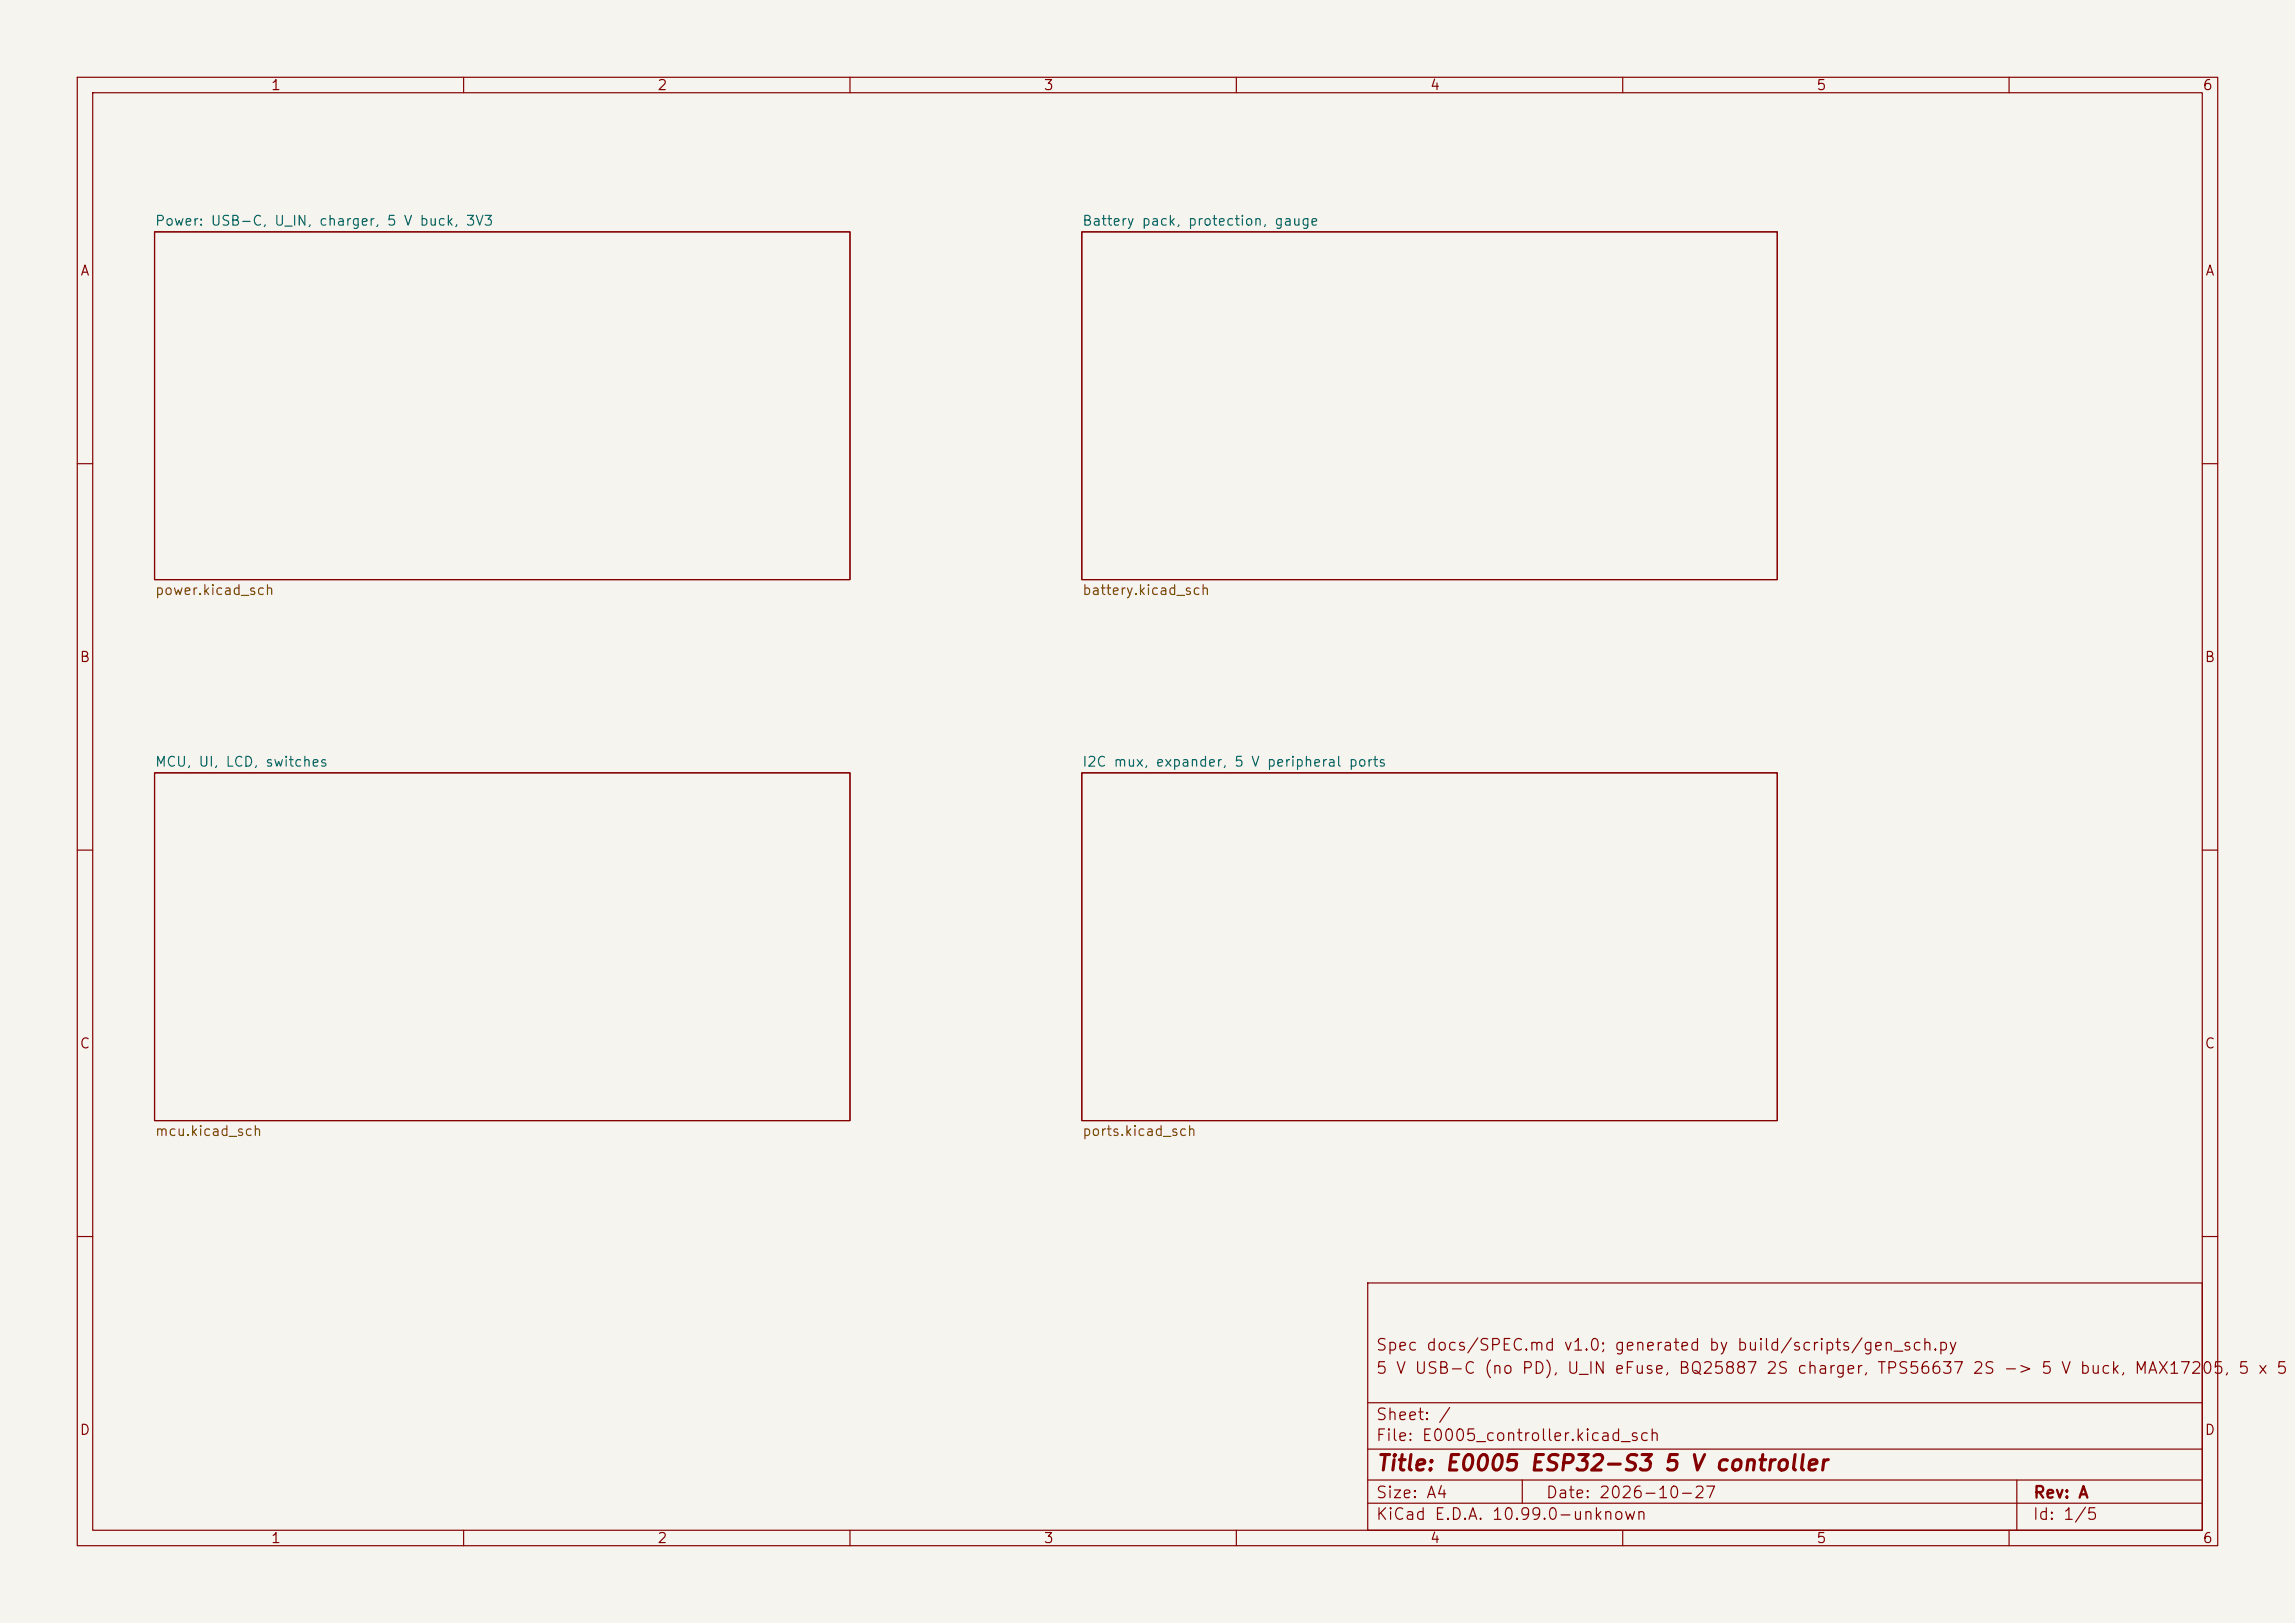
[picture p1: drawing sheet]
<svg xmlns="http://www.w3.org/2000/svg" width="297mm" height="210mm" viewBox="0 0 297 210" stroke-linecap="round" stroke-linejoin="round" font-family="sans-serif">
<defs><g id="words">
<text font-size="2" fill="#840000" x="178" y="190.8">Title: E0005 ESP32-S3 5 V controller</text>
<g font-size="1.5" fill="#840000">
<text x="178" y="178.1">5 V USB-C (no PD), U_IN eFuse, BQ25887 2S charger, TPS56637 2S -&gt; 5 V buck, MAX17205, 5 x 5</text>
<text x="178" y="175.1">Spec docs/SPEC.md v1.0; generated by build/scripts/gen_sch.py</text>
<text x="178" y="184.1">Sheet: /</text>
<text x="178" y="186.8">File: E0005_controller.kicad_sch</text>
<text x="178" y="197">KiCad E.D.A. 10.99.0-unknown</text>
<text x="178" y="194.2">Size: A4</text>
<text x="200" y="194.2">Date: 2026-10-27</text>
<text x="263" y="197">Id: 1/5</text>
<text x="263" y="194.2">Rev: A</text>
</g>
<g font-size="1.3" fill="#840000">
<text x="35" y="12">1</text>
<text x="85" y="12">2</text>
<text x="135" y="12">3</text>
<text x="185" y="12">4</text>
<text x="235" y="12">5</text>
<text x="285" y="12">6</text>
<text x="10.3" y="36">A</text>
<text x="285.3" y="36">A</text>
<text x="10.2" y="86">B</text>
<text x="285.2" y="86">B</text>
<text x="10.2" y="136">C</text>
<text x="285.2" y="136">C</text>
<text x="10.2" y="186">D</text>
<text x="285.2" y="186">D</text>
<text x="35" y="200">1</text>
<text x="85" y="200">2</text>
<text x="135" y="200">3</text>
<text x="185" y="200">4</text>
<text x="235" y="200">5</text>
<text x="285" y="200">6</text>
</g>
<g font-size="1.3" fill="#006464">
<text x="20" y="29.5">Power: USB-C, U_IN, charger, 5 V buck, 3V3</text>
<text x="140" y="29.5">Battery pack, protection, gauge</text>
<text x="20" y="99.5">MCU, UI, LCD, switches</text>
<text x="140" y="99.5">I2C mux, expander, 5 V peripheral ports</text>
</g>
<g font-size="1.3" fill="#725600">
<text x="20" y="77.3">power.kicad_sch</text>
<text x="140" y="77.3">battery.kicad_sch</text>
<text x="20" y="147.3">mcu.kicad_sch</text>
<text x="140" y="147.3">ports.kicad_sch</text>
</g>
</g></defs>
<path d="M0 0h297v210h-297z" fill="#f5f4ef" stroke="#f5f4ef" stroke-width=".13"/>
<g fill="none" stroke="#840000" stroke-width=".15">
<path d="M10 10h277v190h-277zM12 12h273v186h-273zM60 10v2M110 10v2M160 10v2M210 10v2M260 10v2M20 30h90v45h-90zM140 30h90v45h-90zM10 60h2M285 60h2M10 110h2"/>
<path d="M20 100h90v45h-90zM140 100h90v45h-90zM285 110h2M10 160h2M177 166h108v32h-108zM285 160h2M60 198v2M110 198v2M160 198v2M177 194.5h108M177 191.5h108M177 187.5h108"/>
<path d="M177 181.5h108M197 191.5v3M210 198v2M260 198v2M261 191.5v6.5"/>
</g>
<use href="#words"/>
</svg>
